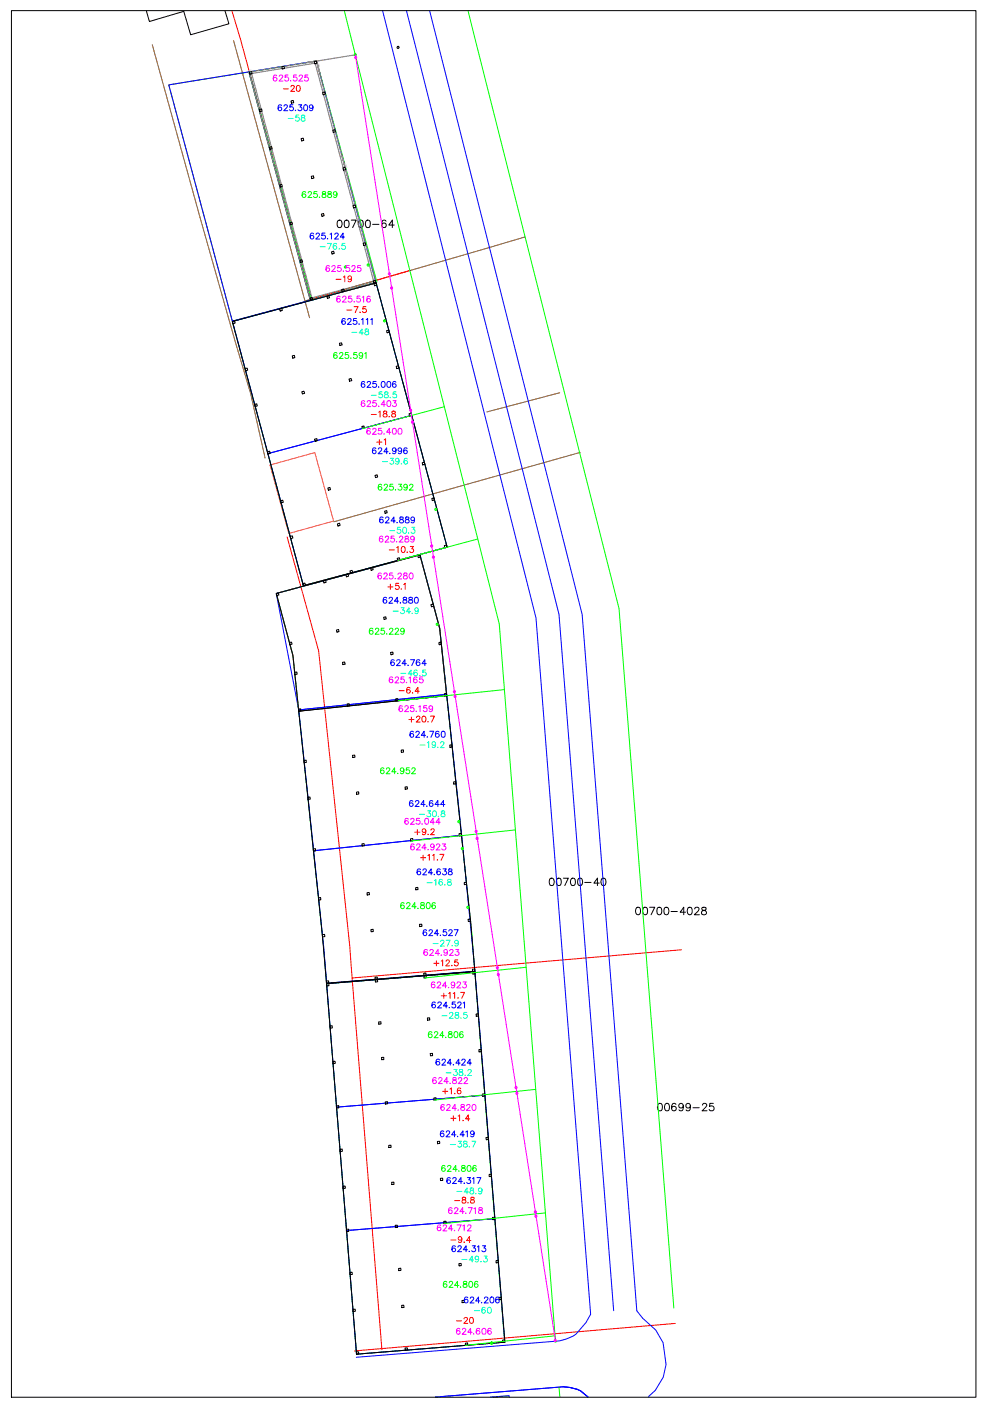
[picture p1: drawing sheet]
<svg xmlns="http://www.w3.org/2000/svg" width="297mm" height="420mm" viewBox="0 0 297 420" stroke-linecap="round" stroke-linejoin="round" font-family="sans-serif">
<!-- layer: objket -->
<path d="M80.9 139.5l13.5-3.8 5.6 20.6-13.4 3.7z" fill="none" stroke="#ff7f00" stroke-width=".3"/>
<!-- layer: muri -->
<path d="M45.6 13.4l14.3 51.8 15.2 52.8 4.4 19.4M70 12.2l22.8 83.1M157.4 71l-66 19.3M167.8 117.8l-21.9 5.7M173.9 135.7l-73.8 20.8" fill="none" stroke="#954a00" stroke-width=".3"/>
<!-- layer: Ndarjet -->
<path d="M69.5 3.2l2.6 8.6 21.2 77.9 29.6-8.6M86.1 161.1l9.4 34.1 9.3 88.4 9.7 121.2M204.3 284.8l-98.8 8.5M202.4 396.9l-96.1 8.2" fill="none" stroke="#f00" stroke-width=".3"/>
<!-- layer: kati 0 -->
<path d="M43.9 3.2l.9 3.2 10.3-3 2.1 7 11.4-3.3-1.2-3.9" fill="none" stroke="#000" stroke-width=".3"/>
<!-- layer: nr parcela -->
<g fill="none" stroke="#000" stroke-width=".3">
<path d="M101.3 66.1a.69 .69 0 0 1 1.1 .3 1.07 1.07 0 0 1 .1 1.3 1.07 1.07 0 0 1-1.2 .5l-.3-.9zM103.5 66.1a.69 .69 0 0 1 1 .3 1.07 1.07 0 0 1 .1 1.3 1.07 1.07 0 0 1-1.1 .5l-.3-.9zM105.3 66h1.5l-1.1 2.3M107.7 66.1a.7 .7 0 0 1 1.1 .3l.1 .6a.98 .98 0 0 1-.7 1.3h-.2a1.4 1.4 0 0 1-.3-2.2zM109.9 66.1a.7 .7 0 0 1 1 .3l.1 .6a.98 .98 0 0 1-.6 1.3h-.2a1.4 1.4 0 0 1-.3-2.2zM111.7 67.3h1.9M115.7 66.4a.64 .64 0 0 0-.6-.4 .64 .64 0 0 0-.6 .4v1.5a.68 .68 0 0 0 1.1 .1 .68 .68 0 0 0-.2-1 .68 .68 0 0 0-1 .5M118.2 67.5h-1.7l1.1-1.5v2.3M164.9 263.5a.74 .74 0 0 1 1.1 .3 1.05 1.05 0 0 1 .1 1.2 1.05 1.05 0 0 1-1.2 .5l-.3-.9zM167.1 263.5a.76 .76 0 0 1 1 .3l.1 .5a.93 .93 0 0 1-.8 1.3 1.39 1.39 0 0 1-.3-2.1zM168.9 263.4h1.4l-1 2.2M171.3 263.5a.76 .76 0 0 1 1.1 .3l.1 .5a.93 .93 0 0 1-.9 1.3 1.39 1.39 0 0 1-.3-2.1z"/>
<path d="M173.4 263.5a.74 .74 0 0 1 1.1 .3 1.05 1.05 0 0 1 .1 1.2 1.05 1.05 0 0 1-1.2 .5l-.3-.9zM175.3 264.6h1.9M179.6 264.9h-1.6l1.1-1.5v2.2M180.5 263.5a.76 .76 0 0 1 1 .3l.1 .5a.93 .93 0 0 1-.8 1.3 1.39 1.39 0 0 1-.3-2.1zM190.8 272.2a.76 .76 0 0 1 1.1 .3l.1 .6a.98 .98 0 0 1-.7 1.2h-.2a1.44 1.44 0 0 1-.3-2.1zM193 272.2a.76 .76 0 0 1 1 .3l.1 .6a.98 .98 0 0 1-.6 1.2h-.2a1.44 1.44 0 0 1-.3-2.1zM194.7 272.1h1.6l-1.1 2.2M197.2 272.2a.74 .74 0 0 1 1 .3 1.04 1.04 0 0 1 .2 1.3 1.04 1.04 0 0 1-1.2 .4l-.3-.8zM199.3 272.2a.74 .74 0 0 1 1.1 .3 1.04 1.04 0 0 1 .1 1.3 1.04 1.04 0 0 1-1.2 .4l-.3-.8zM201.1 273.4h1.9M205.5 273.6h-1.6l1-1.5v2.2M206.3 272.2a.76 .76 0 0 1 1.1 .3l.1 .6a.98 .98 0 0 1-.7 1.2h-.2a1.44 1.44 0 0 1-.3-2.1z"/>
<path d="M208.2 272.6l.2-.4 .7-.1 .3 .2 .1 .4-1.4 1.6h1.5M210.5 272.2v.7l.6 .2a.64 .64 0 0 1 .7 .6 .64 .64 0 0 1-.6 .6l-.7-.1-.2-.3a1.05 1.05 0 0 1 1.2-1v-.7zM197.4 331a.68 .68 0 0 1 1.1 .4v.5a.93 .93 0 0 1-.8 1.2 1.39 1.39 0 0 1-.3-2.1zM199.5 331a.68 .68 0 0 1 1.1 .4l.1 .5a.93 .93 0 0 1-.9 1.2 1.39 1.39 0 0 1-.3-2.1zM202.6 331.2a.64 .64 0 0 0-1-.2 1.24 1.24 0 0 0 .5 2.1 .7 .7 0 0 0 .6-.7 .7 .7 0 0 0-.7-.7 .7 .7 0 0 0-.7 .7M204.8 331.7a.68 .68 0 0 1-1 .5 .68 .68 0 0 1-.2-1.1 .68 .68 0 0 1 1.1 .1l.1 .5a1.02 1.02 0 0 1-.8 1.4l-.5-.3M206.9 331.7a.68 .68 0 0 1-.9 .5 .68 .68 0 0 1-.3-1.1 .68 .68 0 0 1 1.1 .1l.1 .5a1.02 1.02 0 0 1-.8 1.4l-.4-.3M207.7 332.2h1.9M210.6 331.4l.4-.5 .7 .2a.66 .66 0 0 1-.2 1l-1.1 1h1.5M213.8 330.9h-1l-.1 1a.78 .78 0 0 1 1.2 0 .78 .78 0 0 1-.2 1.1 .78 .78 0 0 1-1.1-.3"/>
</g>
<!-- layer: objektet e zhvndosura -->
<path d="M50.6 25.5l24-3.9 18.4 68.5-23.4 6.2zM74.8 21.6l20.1-3.3 18.1 66.3-19.6 5.3zM69.6 96.4l43.1-11.5 21.3 79.2-43.1 11.6zM82.8 178l43.1-11.6 5.9 22 9.6 91.2 .9 11.8-44.4 3.6-.9-11-9.2-87.4zM97.9 295l44.4-3.6 9 111.1-44.5 3.6zM147.9 419l4.6-.4 .1 .4" fill="none" stroke="#0f0" stroke-width=".3"/>
<!-- layer: nivelet model -->
<g fill="none" stroke="#00f" stroke-width=".3">
<path d="M114.7 3.2l46 182.1 16.3 208.8-1.4 2.5-3 3.5-.9 .6-2 .9-2 .5-60.9 4.9M121.8 3.2l45.8 181 16.3 208.9M128.8 3.2l45.7 181.1 16.4 208.8 1.8 2.3 3.9 3.5 2.2 3.8 .8 6.5a14.5 14.5 0 0 1-5.2 9.8M50.6 25.5l44.3-7.2 17.8 66.4-43.1 11.6zM74.6 21.6l18.4 68.4M69.7 96.4l43-11.5 10.7 39.7-43.1 11.4zM80.3 136l43.1-11.4 10.6 39.5-43 11.6zM82.8 178l43.1-11.6 5.9 22 2.1 19.8-44.4 4.7zM89.5 212.9l44.4-4.6 4.5 42.2-44.4 4.6zM94 255.2l44.4-4.7 4 40.8-44.5 3.6-.9-10.9zM97.9 295l44.5-3.6 3 37-44.5 3.6zM100.9 332l44.5-3.6 2.9 37.1-44.4 3.5z"/>
<path d="M103.9 369l44.4-3.5 3 37-44.5 3.6zM147 419l5.6-.4v.4M168.8 415.9a9.5 9.5 0 0 1 7.5 3.1 9.5 9.5 0 0 0-7.5-3.1l-38.3 3.1"/>
</g>
<!-- layer: 0 -->
<g fill="none" stroke="#000" stroke-width=".3">
<path d="M119.3 14.2h.1M69.6 96.4l43.1-11.5 21.3 79.2-43.1 11.6zM82.8 178l43.1-11.6 5.9 22 2.1 20.2-44.4 4.7-1.7-16.7zM89.5 213.3l44.4-4.7 7.2 67.7 1.2 15-44.4 3.6-1.3-14.6zM97.9 295l44.4-3.6 9 111.1-44.4 3.6z"/>
<circle cx="119.3" cy="14.2" r=".32"/>
</g>
<!-- layer: parking -->
<path d="M103.2 3.2l46.4 183.9 16.9 215.1M140.3 3.2l45.2 179.3 16.5 209.8M167.6 416l.2 3" fill="none" stroke="#0f0" stroke-width=".3"/>
<!-- layer: New_Structural - Bearing_Pen_No__184 -->
<path d="M95.1 19.3l.5-.1 .2 .9-.5 .1zM95.2 19.5l.3-.1 .1 .6h-.3zM74.8 21.1l.5-.1 .1 .4-.5 .1zM75 21.1h.2l.1 .3h-.3zM103.3 49.5l.5-.2 .2 .9-.5 .1zM103.4 49.6l.3-.1 .1 .6h-.3z" fill="none" stroke="#dbdbdb" stroke-width=".3"/>
<!-- layer: New_Structural - Bearing_Pen_No__22 -->
<g fill="none" stroke="#808080" stroke-width=".34">
<path d="M84.5 20l-9.1 1.5M92.2 18.7l2.7-.4 .7 2.6-.7-2.6zM94.3 19l-9.1 1.5M94.5 19.1l2.3 8.6M94.9 18.3l2.4 9.3M106.5 16.4l-21.4 3.5M74.6 21.6l3 11.3M74.8 21.6l2.9 11.3M75.4 22.2l2.9 10.5M77.8 33.5l2.8 10.7M77.9 33.5l2.9 10.7M78.4 33.3l2.9 10.7"/>
<path d="M84.6 20.5l-9.1 1.5M95.5 20.9l.3 1zM97 28.4l2.8 10.6M97.5 28.2l2.9 10.7M100 39.7l2.9 10.6M100.5 39.5l6 22M80.9 44.8l2.8 10.7M80.9 44.8l2.9 10.7M81.5 44.6l2.8 10.7M83.9 56.1l2.8 10.7M84 56.1l2.8 10.7M84.5 55.9l2.9 10.7"/>
<path d="M102.5 46.6l.7 2.6zM103 51l2.9 10.7M103.2 49.2l.1 .7zM103.9 52l.5 1.6zM86.9 67.5l2.9 10.6M87 67.4l2.9 10.7M87.5 67.2l2.9 10.7M90 78.8l2.8 10.6M90 78.7l2.9 10.7M90.6 78.6l2.9 10.6M106.1 62.3l2.9 10.7M106.6 62.2l2.9 10.6"/>
<path d="M109.1 73.6l2.9 10.7M109.6 73.5l2.9 10.6M102.4 86.9l-8.8 2.4M102.6 87.5l-8.9 2.3M111.9 84.4l-8.8 2.4M112.1 84.9l-8.9 2.4M112.1 85l-10.1 2.7M83 178.6l3.7 14.1M92.9 175.2l-9.5 2.6M101 172.9l-9.4 2.6M103.7 172.4l-10.1 2.7M114.4 169.5l-10.1 2.7"/>
<path d="M125.2 166.6l-10.1 2.7M126 167.1l3.8 14.1M86.9 193.4l.9 3.2 .5 5M130 181.8l1.8 6.6 .4 4.6M132.3 193.2l1.5 14.8M88.4 202.3l1.1 10.4M137.7 250h.6v.5M141 275.6v.3M97.8 294.3l.1 .6M142.3 290.7v.6M100.8 331.7l.1 .6M103.8 368.8l.1 .5"/>
<path d="M151.3 402.5l-.5 .1"/>
</g>
<!-- layer: shtylla def -->
<g fill="none" stroke="#000" stroke-width=".3">
<path d="M84.5 20l.6-.1 .2 .6-.7 .2zM94.2 18.4l.7-.1 .1 .7-.7 .1zM74.8 21.6l.6-.1 .2 .6-.7 .1zM77.7 32.9l.7-.2 .2 .6-.7 .2zM87.2 30.3l.7-.2 .2 .7-.7 .2zM96.7 27.7l.6-.1 .2 .6-.6 .2zM99.7 39l.7-.1 .1 .6-.6 .2zM80.8 44.2l.6-.2 .2 .6-.7 .2zM83.8 55.5l.7-.2 .1 .6-.6 .2zM90.3 41.6l.6-.2 .2 .7-.7 .2zM93.3 52.9l.6-.2 .2 .7-.6 .2zM102.8 50.3l.6-.1 .2 .7-.6 .1z"/>
<path d="M86.8 66.8l.7-.2 .2 .6-.7 .2zM89.9 78.1l.6-.2 .2 .6-.7 .2zM96.3 64.2l.7-.2 .2 .7-.7 .2zM99.4 75.5l.6-.2 .2 .7-.7 .2zM105.8 61.7l.7-.2 .1 .7-.6 .1zM108.8 73l.7-.2 .1 .7-.6 .1zM69.6 96.4l.7-.2 .2 .7-.7 .2zM83.8 92.6l.7-.1 .1 .6-.6 .2zM92.9 89.4l.7-.2 .1 .6-.6 .2zM98 88.8l.6-.1 .2 .6-.7 .2zM102.4 86.8l.6-.1 .2 .6-.6 .2zM111.9 84.3l.6-.2 .2 .7-.6 .1z"/>
<path d="M112.1 85l.6-.1 .2 .6-.6 .2zM115.9 99.2l.6-.2 .2 .6-.7 .2zM73.4 110.5l.7-.1 .2 .6-.7 .2zM87.6 106.7l.6-.1 .2 .6-.6 .2zM90.5 117.5l.6-.2 .2 .7-.7 .1zM101.7 103l.7-.2 .2 .6-.7 .2zM104.6 113.7l.6-.2 .3 .6-.7 .2zM118.7 109.9l.7-.2 .2 .6-.7 .2zM76.3 121.3l.7-.2 .1 .7-.6 .1zM80.1 135.5l.7-.2 .2 .7-.7 .2zM94.3 131.7l.7-.2 .1 .7-.6 .1zM108.5 127.9l.6-.2 .2 .7-.7 .1z"/>
<path d="M122.6 124.1l.6-.2 .2 .7-.6 .2zM126.5 138.8l.7-.2 .1 .6-.6 .2zM84.1 150.2l.7-.2 .1 .6-.6 .2zM98.3 146.4l.6-.2 .2 .6-.7 .2zM101.1 157.1l.7-.2 .1 .7-.6 .1zM112.4 142.6l.6-.2 .2 .7-.6 .1zM115.3 153.3l.6-.2 .2 .7-.7 .1zM129.4 149.5l.6-.2 .2 .7-.6 .1zM82.8 178l.6-.2 .2 .6-.6 .2zM87 160.9l.6-.2 .2 .6-.6 .3zM90.8 175l.6-.1 .2 .6-.7 .2zM96.9 174.2l.7-.2 .1 .6-.6 .2z"/>
<path d="M103.7 172.4l.6-.2 .2 .6-.7 .2zM104.9 171.2l.6-.2 .2 .7-.6 .2zM111.1 170.4l.6-.2 .2 .6-.6 .2zM119 167.4l.7-.1 .2 .6-.7 .2zM125.2 166.6l.7-.2 .1 .7-.6 .1zM133.2 163.6l.7-.1 .1 .6-.6 .2zM86.7 192.7l.7-.2 .1 .7-.6 .2zM100.8 188.9l.7-.1 .1 .6-.6 .2zM102.7 198.6l.6-.1 .2 .7-.7 .1zM115 185.1l.6-.1 .2 .6-.7 .2zM117.1 195.7l.6-.1 .2 .6-.7 .2zM129.2 181.3l.6-.1 .2 .6-.7 .2z"/>
<path d="M131.5 192.7l.7-.2 .1 .7-.6 .2zM88.3 201.6l.7-.1 .1 .7-.7 .1zM89.5 212.7l.6-.1 .1 .6-.7 .1zM104.1 211.1l.6-.1 .1 .7-.7 .1zM118.6 209.6l.7-.1v.7h-.6zM133.2 208h.6l.1 .6-.7 .1zM91.1 228.1l.7-.1v.7h-.6zM92.3 239.1l.6-.1 .1 .7h-.7zM105.7 226.5h.6l.1 .6-.7 .1zM106.8 237.5h.7l.1 .6-.7 .1zM120.2 225l.7-.1v.7l-.6 .1zM121.4 236l.6-.1 .1 .7-.6 .1z"/>
<path d="M134.8 223.4h.7v.6l-.6 .1zM136 234.5l.6-.1 .1 .7h-.7zM93.9 254.6l.7-.1v.7h-.6zM108.5 253.1l.6-.1 .1 .7h-.7zM123 251.6l.7-.1 .1 .7h-.7zM137.6 250h.7v.6l-.6 .1zM95.5 269.3l.6-.1 .1 .6-.7 .1zM110 267.7l.7-.1v.7l-.6 .1zM111.2 278.8l.6-.1 .1 .7h-.6zM124.6 266.2l.6-.1 .1 .7h-.7zM125.7 277.2h.7l.1 .6-.7 .1zM139.1 264.6h.7l.1 .6-.7 .1z"/>
<path d="M140.3 275.7l.7-.1 .1 .7-.7 .1zM96.6 280.3l.7-.1 .1 .7-.7 .1zM97.8 294.2l.7-.1 .1 .7-.7 .1zM97.9 295h.7v.6l-.7 .1zM112.4 293h.7v.6l-.7 .1zM112.5 293.8h.7v.6l-.7 .1zM127 291.9l.7-.1v.7h-.7zM127.1 292.6h.6l.1 .7h-.7zM141.6 290.7l.7-.1v.7l-.7 .1zM141.6 291.4h.7l.1 .7h-.7zM98.9 307.7l.7-.1v.7h-.6zM99.8 318.3h.6l.1 .6-.7 .1z"/>
<path d="M113.5 306.5l.7-.1v.7h-.7zM114.3 317.1h.7l.1 .7h-.7zM128.1 305.3l.7-.1v.7l-.7 .1zM128.9 315.9h.7l.1 .7h-.7zM142.7 304.1h.6l.1 .6-.7 .1zM143.6 314.8l.6-.1 .1 .7h-.7zM100.8 331.7l.7-.1 .1 .6-.7 .1zM115.4 330.5l.7-.1 .1 .7h-.7zM130 329.3l.7-.1 .1 .7h-.7zM144.6 328.1h.7l.1 .6-.7 .1zM101.9 344.7l.7-.1v.7h-.7zM102.8 355.7h.7v.7h-.7z"/>
<path d="M116.5 343.5l.7-.1v.7h-.7zM117.4 354.6l.7-.1v.7h-.7zM131.1 342.3h.6l.1 .6-.7 .1zM132 353.4l.7-.1v.7h-.7zM145.7 341.1h.6l.1 .6-.6 .1zM146.6 352.2l.6-.1 .1 .7-.7 .1zM103.8 368.7l.7-.1 .1 .7h-.7zM118.4 367.5l.7-.1 .1 .7h-.7zM133 366.3l.7-.1 .1 .7-.7 .1zM137.5 378.9h.7l.1 .7h-.7zM147.6 365.1h.7v.6l-.6 .1zM148.7 378.1l.7-.1v.6l-.7 .1z"/>
<path d="M104.9 381.6l.6-.1 .1 .7h-.7zM105.8 392.7l.7-.1v.6l-.7 .1zM119.5 380.4l.6-.1 .1 .7-.7 .1zM120.4 391.5l.6-.1 .1 .7h-.7zM138.5 390l.6-.1 .1 .7-.7 .1zM149.6 389.1h.6l.1 .6-.7 .1zM106.8 405.4h.7v.7h-.6zM121.4 404.3l.7-.1v.7h-.6zM139.5 402.8l.7-.1v.7l-.7 .1zM150.6 401.9l.7-.1v.7l-.6 .1z"/>
</g>
<!-- layer: ref -->
<g fill="none" stroke="#0f0" stroke-width=".3">
<path d="M106.5 16.4h.1M91.6 57.7l-.1-.2a.87 .87 0 0 0-1.1 .7 .87 .87 0 0 0 .7 1 .57 .57 0 0 0 .6-.5 .57 .57 0 0 0-.6-.6 .57 .57 0 0 0-.5 .5M92.4 57.9l.3-.4h.5l.2 .3-.3 .6-.8 .8h1.2M95 57.5h-.9v.7a.63 .63 0 0 1 .9 0 .63 .63 0 0 1-.1 .9 .63 .63 0 0 1-.9-.2M95.8 59.1v.1M96.7 57.5v.6l.8 .2 .2 .3a.59 .59 0 0 1-.6 .7 .59 .59 0 0 1-.6-.7l1.1-.7-.1-.4zM98.4 57.5v.6l.7 .2 .3 .3a.59 .59 0 0 1-.6 .7 .59 .59 0 0 1-.6-.7l1.1-.7-.1-.4zM101 58.1a.55 .55 0 0 1-.8 .4 .55 .55 0 0 1-.2-.8 .55 .55 0 0 1 .9 0l.1 .4a.84 .84 0 0 1-.7 1.1l-.3-.2M110.4 79.5h.1M103.5 80.1h.1M115.3 96.2h.1M101 106l-.1-.2a.87 .87 0 0 0-1 .6 .87 .87 0 0 0 .6 1.1 .55 .55 0 0 0 .6-.5 .55 .55 0 0 0-.5-.6 .55 .55 0 0 0-.6 .5"/>
<path d="M101.8 106.1l.3-.4 .5 .1 .2 .3-.3 .6-.8 .8h1.2M104.4 105.7h-.9v.8a.63 .63 0 0 1 .9 0 .63 .63 0 0 1-.1 .9 .63 .63 0 0 1-.9-.2M105.2 107.3v.1M106.9 105.7h-.8l-.1 .8a.63 .63 0 0 1 1 0 .63 .63 0 0 1-.2 .9 .63 .63 0 0 1-.9-.2M108.7 106.3a.55 .55 0 0 1-.7 .5 .55 .55 0 0 1-.3-.9 .55 .55 0 0 1 .9 .1l.1 .3a.84 .84 0 0 1-.7 1.2l-.3-.3M109.3 106.1l.4-.4v1.8M133.2 122l-24.6 6.5M114.4 145.5l-.1-.2a.87 .87 0 0 0-1.1 .6 .87 .87 0 0 0 .7 1.1 .55 .55 0 0 0 .6-.5 .55 .55 0 0 0-.5-.6 .55 .55 0 0 0-.6 .5M115.1 145.6l.4-.4h.3l.4 .4-.3 .5-.8 .9h1.1M117.8 145.2h-.9l-.1 .8a.63 .63 0 0 1 1 0 .63 .63 0 0 1-.1 .9 .63 .63 0 0 1-.9-.2M118.5 146.8l.1 .1M119.5 145.2h.9l-.5 .7a.59 .59 0 0 1 .4 .9 .59 .59 0 0 1-1-.1"/>
<path d="M122.1 145.8a.55 .55 0 0 1-.8 .5 .55 .55 0 0 1-.2-.9 .55 .55 0 0 1 .9 .1l.1 .3a.84 .84 0 0 1-.7 1.2l-.3-.3M122.8 145.6l.3-.4h.3l.4 .4-.3 .5-.8 .9h1.2M130.6 152.8h.1M143.2 161.6l-24 6.5M111.8 188.7l-.1-.2a.89 .89 0 0 0-1.1 .6 .89 .89 0 0 0 .7 1.1 .58 .58 0 0 0 .6-.5 .58 .58 0 0 0-.6-.6 .58 .58 0 0 0-.6 .5M112.5 188.8l.4-.4 .5 .1 .1 .2-1.1 1.5h1.2M115.1 188.4h-.8l-.1 .8a.63 .63 0 0 1 1 0 .63 .63 0 0 1-.1 .9 .63 .63 0 0 1-1-.2M115.9 190l.1 .1M116.8 188.8l.3-.4 .5 .1 .2 .2-1.1 1.5h1.2M118.4 188.8l.4-.4 .5 .1 .2 .2-1.1 1.5h1.1M121.2 189a.55 .55 0 0 1-.8 .5 .55 .55 0 0 1-.2-.9 .55 .55 0 0 1 .9 .1l.1 .3a.86 .86 0 0 1-.7 1.2l-.4-.2M131.1 187.3h.1"/>
<path d="M151.2 206.8l-31.9 3.4M115.1 230.5l-.1-.2a.87 .87 0 0 0-1.1 .7 .87 .87 0 0 0 .7 1 .55 .55 0 0 0 .5-.5 .55 .55 0 0 0-.5-.6 .55 .55 0 0 0-.6 .6M115.8 230.7l.4-.4h.5l.1 .3-.2 .6-.9 .8h1.2M118.7 231.5h-1.3l.9-1.2v1.7M119.2 231.9l.1 .1M121.1 230.9a.55 .55 0 0 1-.8 .4 .55 .55 0 0 1-.2-.8 .55 .55 0 0 1 .9 0l.1 .4a.84 .84 0 0 1-.7 1.1l-.3-.2M122.7 230.3h-.9v.7a.63 .63 0 0 1 .9 0 .63 .63 0 0 1-.1 1 .63 .63 0 0 1-.9-.3M123.4 230.7l.4-.4h.5l.2 .3-.3 .6-.8 .8h1.1M137.5 246.4h.1M138.6 254.5h.1M154.5 248.9l-31.4 3.3M121.1 270.9l-.3-.2a.97 .97 0 0 0-.7 .9 .97 .97 0 0 0 .6 .9 .55 .55 0 0 0 .5-.6 .55 .55 0 0 0-.5-.5 .55 .55 0 0 0-.6 .5"/>
<path d="M121.9 271.1l.3-.4h.4l.3 .3-.3 .7-.8 .8h1.2M124.8 271.9h-1.3l.8-1.2v1.8M125.3 272.3v.1M126.2 270.8v.5l1 .5-.1 .6-1-.1v-.5l1.1-.7-.1-.3zM128 270.8l.3-.1a.95 .95 0 0 1 .7 .9 .95 .95 0 0 1-.7 .9 1.17 1.17 0 0 1-.3-1.7zM130.5 270.9l-.4-.2a.97 .97 0 0 0-.7 .9 .97 .97 0 0 0 .6 .9 .55 .55 0 0 0 .6-.6 .55 .55 0 0 0-.6-.5 .55 .55 0 0 0-.5 .5M140.3 272.1h.1M157.7 290.1l-30.6 3.2M129.5 309.6l-.1-.1a.9 .9 0 0 0-1.1 .6 .9 .9 0 0 0 .6 1.1 .58 .58 0 0 0 .6-.5 .58 .58 0 0 0-.5-.6 .58 .58 0 0 0-.6 .5M130.2 309.8l.4-.4h.3l.3 .3-1.1 1.5h1.2M133.1 310.6h-1.3l.9-1.2v1.8M133.6 311l.1 .1"/>
<path d="M134.5 309.5v.5a.75 .75 0 0 1 .9 .2 .75 .75 0 0 1 0 .9h-.9a.75 .75 0 0 1 0-.9 .75 .75 0 0 1 .9-.2v-.5zM136.3 309.5l.3-.1a.95 .95 0 0 1 .7 .9 .95 .95 0 0 1-.7 .9 1.19 1.19 0 0 1-.3-1.7zM138.8 309.6l-.1-.1a.89 .89 0 0 0-1.1 .6 .89 .89 0 0 0 .7 1.1 .56 .56 0 0 0 .6-.5 .56 .56 0 0 0-.5-.6 .56 .56 0 0 0-.6 .5M160.6 326.7l-30.5 3.2M133.4 349.8l-.1-.2a.87 .87 0 0 0-1 .6 .87 .87 0 0 0 .6 1.1 .55 .55 0 0 0 .6-.5 .55 .55 0 0 0-.5-.6 .55 .55 0 0 0-.6 .5M134.2 349.9l.3-.4 .5 .1 .2 .3-.3 .5-.8 .9h1.2M137 350.7h-1.2l.8-1.2v1.8M137.5 351.1l.1 .1M138.5 349.6v.5l.7 .3 .3 .3a.59 .59 0 0 1-.6 .6 .59 .59 0 0 1-.6-.6l1.1-.8-.1-.3zM140.3 349.6l.2-.1a.92 .92 0 0 1 .7 .9 .92 .92 0 0 1-.7 .9 1.14 1.14 0 0 1-.2-1.7zM142.7 349.8l-.1-.2a.87 .87 0 0 0-1 .6 .87 .87 0 0 0 .6 1.1 .55 .55 0 0 0 .6-.5 .55 .55 0 0 0-.5-.6 .55 .55 0 0 0-.6 .5M163.5 363.7l-30.4 3.3"/>
<path d="M133.9 384.5l-.1-.1a.89 .89 0 0 0-1 .6 .89 .89 0 0 0 .6 1.1 .55 .55 0 0 0 .6-.5 .55 .55 0 0 0-.5-.6 .55 .55 0 0 0-.6 .5M134.7 384.7l.3-.4 .5 .1 .2 .3-.3 .5-.8 .9h1.2M137.5 385.5h-1.2l.8-1.2v1.8M138 385.9l.1 .1M139 384.4v.5l.7 .3 .3 .3a.59 .59 0 0 1-.6 .6 .59 .59 0 0 1-.6-.6l1.1-.8-.1-.3zM140.8 384.4a.89 .89 0 0 1 1 .6 .89 .89 0 0 1-.6 1.1h-.2a1.17 1.17 0 0 1-.2-1.7zM143.2 384.5l-.1-.1a.89 .89 0 0 0-1 .6 .89 .89 0 0 0 .6 1.1 .55 .55 0 0 0 .6-.5 .55 .55 0 0 0-.5-.6 .55 .55 0 0 0-.6 .5M147.4 402.9h.1M147.4 402.8h.1M166.4 400.6l-26.9 2.9M166.5 402.2h.1"/>
<circle cx="106.5" cy="16.4" r=".32"/>
<circle cx="110.3" cy="79.5" r=".32"/>
<circle cx="103.5" cy="80.1" r=".32"/>
<circle cx="115.3" cy="96.2" r=".32"/>
<circle cx="130.6" cy="152.8" r=".32"/>
<circle cx="131" cy="187.2" r=".32"/>
<circle cx="137.5" cy="246.4" r=".32"/>
<circle cx="138.6" cy="254.5" r=".32"/>
<circle cx="140.2" cy="272.1" r=".32"/>
<circle cx="147.3" cy="402.8" r=".32"/>
<circle cx="147.4" cy="402.8" r=".32"/>
<circle cx="166.5" cy="402.2" r=".32"/>
</g>
<g fill="none" stroke="#f0f" stroke-width=".3">
<path d="M106.5 16.4l60 385.7M106.6 17.3h.1M82.9 22.7l-.3-.2a.96 .96 0 0 0-.7 .9 .96 .96 0 0 0 .6 .9 .56 .56 0 0 0 .5-.6 .56 .56 0 0 0-.5-.5 .56 .56 0 0 0-.6 .5M83.7 22.9l.4-.4 .5 .1 .2 .2-.3 .6-.9 .9h1.2M86.4 22.5h-.9l-.1 .8a.64 .64 0 0 1 1 0 .64 .64 0 0 1-.1 .9 .64 .64 0 0 1-1-.2M87.1 24.1l.1 .1M88.9 22.5h-.8l-.1 .8a.64 .64 0 0 1 .9 0 .64 .64 0 0 1-.1 .9 .64 .64 0 0 1-.9-.2M89.7 22.9l.3-.4 .5 .1 .2 .2-1.1 1.5h1.2M92.3 22.5h-.9v.8a.64 .64 0 0 1 .9 0 .64 .64 0 0 1-.1 .9 .64 .64 0 0 1-.9-.2M98.7 79.9l-.1-.2a.87 .87 0 0 0-1 .7 .87 .87 0 0 0 .6 1 .55 .55 0 0 0 .6-.5 .55 .55 0 0 0-.5-.6 .55 .55 0 0 0-.6 .5M102.2 79.6h-.9l-.1 .8a.64 .64 0 0 1 1 0 .64 .64 0 0 1-.2 1 .64 .64 0 0 1-.9-.3M104.7 79.6h-.9v.8a.63 .63 0 0 1 .9 0 .63 .63 0 0 1-.1 .9 .63 .63 0 0 1-.9-.2"/>
<path d="M108.1 79.6h-.9l-.1 .8a.63 .63 0 0 1 1 0 .63 .63 0 0 1-.1 .9 .63 .63 0 0 1-.9-.2M99.5 80.1l.3-.5 .5 .1 .2 .3-.3 .6-.8 .8h1.2M101.9 89.1v-.2a.87 .87 0 0 0-1.1 .7 .87 .87 0 0 0 .6 1 .55 .55 0 0 0 .6-.5 .55 .55 0 0 0-.5-.6 .55 .55 0 0 0-.6 .5M102.7 89.3l.3-.5 .5 .1 .2 .3-.2 .6-.9 .8h1.2M102.9 81.3h.1M105.4 88.8h-.9l-.1 .8a.64 .64 0 0 1 1 0 .64 .64 0 0 1-.2 1 .64 .64 0 0 1-.9-.3M105.5 80.1l.3-.5 .5 .1 .2 .3-.3 .6-.8 .8h1.2M106.1 90.4l.1 .1M107.9 88.8h-.8l-.1 .8a.63 .63 0 0 1 .9 0 .63 .63 0 0 1-.1 .9 .63 .63 0 0 1-.9-.2M108.6 89.2l.4-.4v1.8M111 89.1l-.1-.2a.87 .87 0 0 0-1.1 .7 .87 .87 0 0 0 .6 1 .55 .55 0 0 0 .6-.5 .55 .55 0 0 0-.5-.6 .55 .55 0 0 0-.6 .5M116.7 82.1h.1"/>
<path d="M117.4 86.4h.1M109.3 120.4l-.1-.2a.87 .87 0 0 0-1 .7 .87 .87 0 0 0 .6 1 .55 .55 0 0 0 .6-.5 .55 .55 0 0 0-.5-.6 .55 .55 0 0 0-.6 .5M110.1 120.6l.3-.4h.5l.2 .3-.3 .6-.8 .8h1.2M111 128.7l-.1-.2a.87 .87 0 0 0-1.1 .7 .87 .87 0 0 0 .6 1 .55 .55 0 0 0 .6-.5 .55 .55 0 0 0-.5-.6 .55 .55 0 0 0-.6 .5M111.7 128.9l.4-.4h.5l.1 .3-.2 .6-.9 .8h1.2M112.7 120.2h-.9v.7a.65 .65 0 0 1 .9 0 .65 .65 0 0 1-.1 1 .65 .65 0 0 1-.9-.3M113.5 121.8h.1M114.3 128.5h-.8l-.1 .7a.63 .63 0 0 1 1 0 .63 .63 0 0 1-.2 .9 .63 .63 0 0 1-.9-.2M115.1 130.1h.1M115.5 121.3h-1.2l.8-1.1v1.7M116.2 120.2h.3a.92 .92 0 0 1 .6 .8 .92 .92 0 0 1-.6 .9 1.14 1.14 0 0 1-.3-1.7zM117.2 129.6h-1.3l.8-1.1v1.7"/>
<path d="M117.8 120.2h.9l-.5 .6a.59 .59 0 0 1 .5 1 .59 .59 0 0 1-1.1-.2M117.9 128.5h.2a.92 .92 0 0 1 .7 .8 .92 .92 0 0 1-.7 .9 1.14 1.14 0 0 1-.2-1.7zM119.5 128.5h.3a.92 .92 0 0 1 .7 .8 .92 .92 0 0 1-.7 .9 1.14 1.14 0 0 1-.3-1.7zM123.1 123h.1M123.7 126.6h.1M114.3 172.1l-.1-.2a.87 .87 0 0 0-1 .7 .87 .87 0 0 0 .6 1 .55 .55 0 0 0 .6-.5 .55 .55 0 0 0-.5-.6 .55 .55 0 0 0-.6 .5M114.7 161.1l-.1-.2a.87 .87 0 0 0-1 .6 .87 .87 0 0 0 .6 1.1 .55 .55 0 0 0 .6-.5 .55 .55 0 0 0-.5-.6 .55 .55 0 0 0-.6 .5M115.1 172.3l.3-.5 .5 .1 .2 .3-.3 .6-.8 .8h1.2M115.5 161.2l.3-.4 .5 .1 .2 .2-.3 .6-.8 .9h1.2M117.7 171.8h-.9v.8a.63 .63 0 0 1 .9 0 .63 .63 0 0 1-.1 .9 .63 .63 0 0 1-.9-.2M118.1 160.8h-.8l-.1 .8a.63 .63 0 0 1 .9-.1 .63 .63 0 0 1-.1 1 .63 .63 0 0 1-.9-.3M118.4 173.5h.1"/>
<path d="M118.9 162.4l.1 .1M119.3 172.3l.3-.5 .5 .1 .2 .3-.2 .6-.9 .8h1.2M119.7 161.2l.4-.4 .5 .1 .1 .2-.2 .6-.9 .9h1.2M121.1 171.9v.5l.7 .3 .3 .3a.59 .59 0 0 1-.6 .6 .59 .59 0 0 1-.6-.6l1.1-.7-.1-.4zM121.5 160.9v.5l.8 .2 .3 .4a.59 .59 0 0 1-.7 .6 .59 .59 0 0 1-.5-.8l1-.6-.1-.3zM122.9 171.9l.2-.1a.92 .92 0 0 1 .7 .9 .92 .92 0 0 1-.7 .9 1.14 1.14 0 0 1-.2-1.7zM124.2 161.4a.55 .55 0 0 1-.8 .5 .55 .55 0 0 1-.2-.9 .55 .55 0 0 1 .9 .1l.1 .3a.84 .84 0 0 1-.7 1.2l-.4-.3M129.4 163.8h.1M129.9 167.1h.1M117.7 203.3l-.1-.2a.87 .87 0 0 0-1.1 .6 .87 .87 0 0 0 .7 1.1 .55 .55 0 0 0 .6-.5 .55 .55 0 0 0-.5-.6 .55 .55 0 0 0-.6 .5M118.4 203.4l.4-.4 .5 .1 .2 .2-.3 .6-.8 .9h1.1M120.6 211.9l-.1-.2a.87 .87 0 0 0-1 .7 .87 .87 0 0 0 .6 1 .55 .55 0 0 0 .6-.5 .55 .55 0 0 0-.5-.6 .55 .55 0 0 0-.6 .5"/>
<path d="M121.1 203h-.9l-.1 .8a.63 .63 0 0 1 1-.1 .63 .63 0 0 1-.1 1 .63 .63 0 0 1-.9-.3M121.4 212.1l.3-.5h.3l.4 .4-.3 .6-.8 .8h1.2M121.8 204.6l.1 .1M122.6 203.3l.4-.3v1.8M124 211.6h-.9v.8a.63 .63 0 0 1 .9 0 .63 .63 0 0 1-.1 .9 .63 .63 0 0 1-.9-.2M124.8 213.2v.1M125 203.3l-.1-.2a.87 .87 0 0 0-1.1 .6 .87 .87 0 0 0 .7 1.1 .55 .55 0 0 0 .6-.5 .55 .55 0 0 0-.6-.6 .55 .55 0 0 0-.5 .5M125.5 212l.4-.4v1.8M126.7 203h-.8l-.2 .8a.65 .65 0 0 1 1-.1 .65 .65 0 0 1-.1 1 .65 .65 0 0 1-1-.3M127.9 211.6h-.9v.8a.63 .63 0 0 1 .9 0 .63 .63 0 0 1-.1 .9 .63 .63 0 0 1-.9-.2M129.7 212.2a.55 .55 0 0 1-.8 .5 .55 .55 0 0 1-.2-.9 .55 .55 0 0 1 .9 .1l.1 .3a.84 .84 0 0 1-.7 1.2l-.3-.2M136.2 207.4h.1"/>
<path d="M136.4 208.9h.1M122.3 245.7v-.2a.87 .87 0 0 0-1.1 .6 .87 .87 0 0 0 .6 1.1 .55 .55 0 0 0 .6-.5 .55 .55 0 0 0-.5-.6 .55 .55 0 0 0-.6 .5M123.1 245.8l.3-.4h.4l.3 .4-.2 .6-.9 .8h1.2M124.1 253.3l-.1-.1a.89 .89 0 0 0-1 .6 .89 .89 0 0 0 .6 1.1 .56 .56 0 0 0 .6-.5 .56 .56 0 0 0-.5-.6 .56 .56 0 0 0-.6 .5M124.9 253.5l.3-.4h.4l.3 .3-1.1 1.5h1.2M125.8 245.4h-.9l-.1 .8a.65 .65 0 0 1 1 0 .65 .65 0 0 1-.1 .9 .65 .65 0 0 1-1-.2M126.5 247l.1 .1M127.6 245.5l.2-.1a.92 .92 0 0 1 .7 .9 .92 .92 0 0 1-.7 .9 1.14 1.14 0 0 1-.2-1.7zM127.8 254.3h-1.3l.8-1.2v1.8M128.3 254.7l.1 .1M130.1 253.7a.55 .55 0 0 1-.7 .4 .55 .55 0 0 1-.2-.8 .55 .55 0 0 1 .8 0l.1 .4a.9 .9 0 0 1-.6 1.2l-.4-.3M130.3 246.6h-1.3l.8-1.2v1.8"/>
<path d="M130.8 253.5l.3-.4h.4l.3 .3-1.1 1.5h1.2M132 246.6h-1.3l.8-1.2v1.8M132.6 253.1h1l-.6 .7a.61 .61 0 0 1 .6 .5 .61 .61 0 0 1-.5 .7 .61 .61 0 0 1-.7-.5M142.7 249.4h.1M143 251.5h.1M128.1 285l-.1-.2a.87 .87 0 0 0-1.1 .7 .87 .87 0 0 0 .7 1 .57 .57 0 0 0 .6-.5 .57 .57 0 0 0-.6-.6 .57 .57 0 0 0-.6 .5M128.9 285.2l.3-.5 .5 .1 .2 .3-.3 .6-.8 .8h1.2M130.3 294.7l-.1-.1a.87 .87 0 0 0-1 .6 .87 .87 0 0 0 .6 1.1 .55 .55 0 0 0 .6-.5 .55 .55 0 0 0-.5-.6 .55 .55 0 0 0-.6 .5M131.1 294.9l.3-.4 .5 .1 .2 .2-.3 .6-.8 .9h1.2M131.7 285.9h-1.2l.8-1.2v1.8M132.2 286.4h.1M133.9 295.7h-1.2l.8-1.2v1.8"/>
<path d="M134.1 285.3a.55 .55 0 0 1-.7 .5 .55 .55 0 0 1-.3-.9 .55 .55 0 0 1 .9 .1l.1 .3a.84 .84 0 0 1-.7 1.2l-.3-.2M134.5 296.1v.1M134.8 285.2l.3-.5 .5 .1 .2 .3-.2 .6-.9 .8h1.2M136.3 295.1a.55 .55 0 0 1-.7 .4 .55 .55 0 0 1-.3-.8 .55 .55 0 0 1 .9 0l.1 .4a.84 .84 0 0 1-.7 1.2l-.3-.3M136.6 284.7h.9l-.5 .7a.59 .59 0 0 1 .4 1 .59 .59 0 0 1-1-.2M137 294.9l.3-.4 .6 .1 .1 .2-.2 .6-.9 .9h1.2M138.8 294.5h.9l-.5 .7a.59 .59 0 0 1 .5 .9 .59 .59 0 0 1-1.1-.2M149.1 290.3h.1M149.4 292.3h.1M130.7 323.4l-.1-.1a.55 .55 0 0 0-.8 .2v1.2a.57 .57 0 0 0 .9 .1 .57 .57 0 0 0-.2-.9 .57 .57 0 0 0-.8 .5M131.5 323.6l.3-.5h.4l.3 .4-.3 .6-.8 .9h1.2M133.1 331.5v-.2a.87 .87 0 0 0-1.1 .7 .87 .87 0 0 0 .6 1 .55 .55 0 0 0 .6-.5 .55 .55 0 0 0-.5-.6 .55 .55 0 0 0-.6 .5"/>
<path d="M133.9 331.7l.3-.5h.4l.3 .4-.2 .6-.9 .8h1.2M134.4 324.4h-1.3l.8-1.3v1.9M134.9 324.8l.1 .1M135.8 323.3v.5l.8 .2 .2 .4a.59 .59 0 0 1-.6 .6 .59 .59 0 0 1-.6-.6l.3-.4 .8-.2v-.4a.59 .59 0 0 0-.9-.1zM136.8 332.4h-1.2l.8-1.2v1.8M137.3 332.8l.1 .1M137.4 323.6l.4-.5h.3l.3 .4-.2 .6-.9 .9h1.2M138.3 331.3v.5l.7 .3 .3 .3a.59 .59 0 0 1-.6 .6 .59 .59 0 0 1-.6-.6l1.1-.7-.1-.4zM139.1 323.6l.3-.5h.4l.3 .4-.2 .6-.9 .9h1.2M139.9 331.7l.3-.5h.3l.4 .4-.3 .6-.8 .8h1.2M141.7 331.3l.3-.1a.92 .92 0 0 1 .7 .9 .92 .92 0 0 1-.7 .9 1.14 1.14 0 0 1-.3-1.7zM154.7 326.2h.1"/>
<path d="M154.9 327.9h.1M132.1 367.6l-.1-.2a.87 .87 0 0 0-1.1 .7 .87 .87 0 0 0 .7 1 .55 .55 0 0 0 .6-.5 .55 .55 0 0 0-.5-.6 .55 .55 0 0 0-.6 .5M132.8 367.8l.4-.5 .5 .1 .2 .3-.3 .6-.8 .8h1.1M135.5 362.4l-.1-.1a.87 .87 0 0 0-1.1 .6 .87 .87 0 0 0 .7 1.1 .55 .55 0 0 0 .6-.6 .55 .55 0 0 0-.6-.5 .55 .55 0 0 0-.5 .5M135.7 368.5h-1.2l.8-1.2v1.8M136.2 362.6l.4-.4 .5 .1 .1 .2-.2 .6-.9 .9h1.2M136.2 368.9l.1 .1M137 367.3h1.2l-.8 1.8M138.7 367.7l.4-.4v1.8M139.1 363.4h-1.3l.9-1.2v1.8M139.6 363.8l.1 .1M140.2 367.8l.3-.5 .5 .1 .2 .3-.3 .6-.8 .8h1.2"/>
<path d="M140.4 362.2h1.2l-.9 1.8M142.1 362.5l.4-.3v1.8M143.6 362.3v.5l1 .4-.1 .7-1-.1v-.6l1.1-.6-.1-.3zM160.5 363.5h.1M160.7 364.8h.1M137.8 398.6v-.1a.87 .87 0 0 0-1.1 .6 .87 .87 0 0 0 .6 1 .55 .55 0 0 0 .6-.5 .55 .55 0 0 0-.5-.6 .55 .55 0 0 0-.6 .6M138.6 398.8l.3-.4 .5 .1 .2 .2-.2 .6-.9 .8h1.2M141.5 399.6h-1.3l.9-1.2v1.7M142 400l.1 .1M143.8 398.6l-.1-.1a.87 .87 0 0 0-1.1 .6 .87 .87 0 0 0 .7 1 .55 .55 0 0 0 .5-.5 .55 .55 0 0 0-.5-.6 .55 .55 0 0 0-.6 .6M144.7 398.5a.88 .88 0 0 1 1.1 .6 .88 .88 0 0 1-.6 1h-.2a1.1 1.1 0 0 1-.3-1.6zM147.2 398.6l-.1-.1a.87 .87 0 0 0-1 .6 .87 .87 0 0 0 .6 1 .55 .55 0 0 0 .6-.5 .55 .55 0 0 0-.5-.6 .55 .55 0 0 0-.6 .6"/>
<path d="M166.5 402.1h.1"/>
<circle cx="106.6" cy="17.3" r=".32"/>
<circle cx="116.7" cy="82.1" r=".32"/>
<circle cx="117.4" cy="86.4" r=".32"/>
<circle cx="123.1" cy="123" r=".32"/>
<circle cx="123.6" cy="126.6" r=".32"/>
<circle cx="129.4" cy="163.7" r=".32"/>
<circle cx="129.9" cy="167.1" r=".32"/>
<circle cx="136.2" cy="207.4" r=".32"/>
<circle cx="136.4" cy="208.9" r=".32"/>
<circle cx="142.7" cy="249.3" r=".32"/>
<circle cx="143" cy="251.5" r=".32"/>
<circle cx="149.1" cy="290.2" r=".32"/>
<circle cx="149.4" cy="292.3" r=".32"/>
<circle cx="154.7" cy="326.2" r=".32"/>
<circle cx="154.9" cy="327.9" r=".32"/>
<circle cx="160.5" cy="363.5" r=".32"/>
<circle cx="160.6" cy="364.7" r=".32"/>
<circle cx="166.4" cy="402" r=".32"/>
</g>
<g fill="none" stroke="#f00" stroke-width=".3">
<path d="M84.9 26.6h1.5M87.2 26l.3-.4 .6 .1 .1 .3-.2 .6-.9 .8h1.2M89.1 25.7l.2-.1a.92 .92 0 0 1 .7 .9 .92 .92 0 0 1-.7 .9 1.14 1.14 0 0 1-.2-1.7zM100.7 83.7h1.5M102.9 83.1l.4-.4v1.8M103.9 93h1.6M105.4 83.3a.55 .55 0 0 1-.8 .5 .55 .55 0 0 1-.2-.9 .55 .55 0 0 1 .9 .1l.1 .3a.84 .84 0 0 1-.7 1.2l-.3-.2M106.1 92h1.2l-.8 1.7M107.9 93.6l.1 .1M109.7 92h-.9v.7a.63 .63 0 0 1 .9 0 .63 .63 0 0 1-.1 1 .63 .63 0 0 1-.9-.3M111.3 124.3h1.5M112.9 132.6h1.6"/>
<path d="M113.5 123.6l.4-.3v1.8M113.7 131.8v1.6M115 123.4v.5l.8 .2 .2 .4a.59 .59 0 0 1-.6 .6 .59 .59 0 0 1-.5-.6l1.1-.8-.1-.3zM115.1 131.9l.5-.3v1.8M116.6 124.9l.1 .1M117.6 123.4v.5l.7 .2 .3 .4a.59 .59 0 0 1-.6 .6 .59 .59 0 0 1-.6-.6l1.1-.8-.1-.3zM116.2 176h1.6M116.7 164.9h1.5M117 175.2v1.6M118.9 164.2l.4-.3v1.8M119.5 174.9h-.8l-.1 .8a.63 .63 0 0 1 .9 0 .63 .63 0 0 1-.1 1 .63 .63 0 0 1-.9-.3M120.3 176.6l.1 .1"/>
<path d="M120.5 164l.3-.1a.95 .95 0 0 1 .7 .9 .95 .95 0 0 1-.7 .9l-.3-.1-.2-.7zM121 175.3l.5-.4v1.9M122 165.5l.1 .1M123 163.9h.9l-.5 .7a.59 .59 0 0 1 .4 .9 .59 .59 0 0 1-1-.2M119.6 207.2h1.6M122.6 215.8h1.5M122.9 206.4l-.1-.2a.87 .87 0 0 0-1 .7 .87 .87 0 0 0 .6 1 .55 .55 0 0 0 .6-.5 .55 .55 0 0 0-.5-.6 .55 .55 0 0 0-.6 .5M123.3 215v1.5M123.7 207.7v.1M124.8 215.2l.4-.4h.3l.4 .3-.3 .6-.8 .8h1.1M125.7 207.3h-1.3l.9-1.2v1.8M126.7 214.9l.3-.1a.92 .92 0 0 1 .7 .9 .92 .92 0 0 1-.7 .8 1.07 1.07 0 0 1-.3-1.6z"/>
<path d="M128.3 216.4l.1 .1M129 214.8h1.2l-.8 1.7M124.3 249.6h1.6M125.1 248.8v1.5M126.1 257.2h1.5M126.8 256.5v1.5M127.6 249.1a.55 .55 0 0 1-.7 .5 .55 .55 0 0 1-.2-.9 .55 .55 0 0 1 .9 .1v.3a.84 .84 0 0 1-.6 1.2l-.4-.2M128.3 256.6l.4-.4v1.8M128.3 250.2h.1M129.2 249l.3-.4h.5l.2 .3-.3 .6-.8 .8h1.2M129.7 256.6l.4-.4v1.8M131.1 257.8l.1 .1"/>
<path d="M131.9 256.2h1.2l-.9 1.8M130 288.9h1.6M130.8 288.1v1.6M132.2 288.2l.5-.3v1.8M132.2 298.6h1.6M133 297.9v1.5M133.7 288.3l.3-.4h.4l.3 .3-.2 .6-.9 .9h1.2M134.5 298l.4-.4v1.8M135.4 289.5l.1 .1M135.8 298l.5-.4v1.8M137.2 287.9h-.8l-.1 .7a.63 .63 0 0 1 .9 0 .63 .63 0 0 1-.1 1 .63 .63 0 0 1-.9-.3M137.3 299.2l.1 .1"/>
<path d="M138 297.6h1.2l-.8 1.8M132.7 327.3h1.5M133.4 326.5v1.6M134.9 326.6l.4-.3v1.8M135.1 335.4h1.6M135.9 334.6v1.5M136.3 327.9l.1 .1M137.3 334.7l.5-.3v1.7M138.1 326.5l-.1-.1a.87 .87 0 0 0-1 .6 .87 .87 0 0 0 .6 1.1 .55 .55 0 0 0 .6-.6 .55 .55 0 0 0-.5-.5 .55 .55 0 0 0-.6 .5M138.8 336l.1 .1M140.8 335.5h-1.3l.9-1.1v1.7M138.6 359.1v.5l.8 .3 .3 .3a.59 .59 0 0 1-.6 .6 .59 .59 0 0 1-.6-.6l1.1-.7-.1-.4z"/>
<path d="M141.2 359.1v.5l.7 .3 .3 .3a.59 .59 0 0 1-.6 .6 .59 .59 0 0 1-.6-.6l1.1-.7-.1-.4zM135.1 371.9h1.6M136.3 360.1h1.5M138.4 371.4a.55 .55 0 0 1-.7 .5 .55 .55 0 0 1-.2-.8 .55 .55 0 0 1 .8 0l.1 .3a.84 .84 0 0 1-.6 1.2l-.4-.2M139.1 372.5h.1M140.3 360.7h.1M141.1 372h-1.2l.8-1.1v1.7M136.8 396.1h1.5M139.1 395.5l.3-.4h.4l.3 .3-.2 .6-.9 .9h1.2M141 395.2l.2-.1a.92 .92 0 0 1 .7 .9 .92 .92 0 0 1-.7 .9 1.14 1.14 0 0 1-.2-1.7z"/>
</g>
<g fill="none" stroke="#00f" stroke-width=".3">
<path d="M84.4 31.7l-.1-.2a.87 .87 0 0 0-1.1 .6 .87 .87 0 0 0 .7 1.1 .55 .55 0 0 0 .6-.5 .55 .55 0 0 0-.6-.6 .55 .55 0 0 0-.5 .5M85.1 31.8l.4-.4 .5 .1 .1 .3-.2 .6-.9 .8h1.2M87.8 31.4h-.8l-.1 .8a.63 .63 0 0 1 .9 0 .63 .63 0 0 1-.1 .9 .63 .63 0 0 1-.9-.2M88.6 33v.1M89.5 31.4h.9l-.5 .7a.59 .59 0 0 1 .5 1 .59 .59 0 0 1-1.1-.2M91.3 31.5l.2-.1a.92 .92 0 0 1 .7 .9 .92 .92 0 0 1-.7 .9 1.14 1.14 0 0 1-.2-1.7zM93.8 32a.55 .55 0 0 1-.7 .5 .55 .55 0 0 1-.3-.9 .55 .55 0 0 1 .9 .1l.1 .3a.84 .84 0 0 1-.7 1.2l-.3-.3M94 70.2l-.1-.2a.87 .87 0 0 0-1.1 .6 .87 .87 0 0 0 .7 1.1 .55 .55 0 0 0 .6-.5 .55 .55 0 0 0-.5-.6 .55 .55 0 0 0-.6 .5M94.7 70.3l.4-.4h.3l.4 .3-.3 .6-.8 .9h1.1M97.4 69.9h-.9l-.1 .8a.65 .65 0 0 1 1-.1 .65 .65 0 0 1-.1 1 .65 .65 0 0 1-.9-.3M98.2 71.5l.1 .1M98.9 70.2l.5-.3v1.8"/>
<path d="M100.4 70.3l.3-.4h.3l.4 .3-.3 .6-.8 .9h1.2M103.3 71.1h-1.3l.8-1.2v1.8M103.5 95.8l-.1-.2a.87 .87 0 0 0-1.1 .6 .87 .87 0 0 0 .7 1.1 .55 .55 0 0 0 .5-.5 .55 .55 0 0 0-.5-.6 .55 .55 0 0 0-.6 .5M104.2 95.9l.4-.4 .5 .1 .1 .3-.2 .5-.9 .9h1.2M106.8 95.5h-.8l-.1 .8a.63 .63 0 0 1 1 0 .63 .63 0 0 1-.2 .9 .63 .63 0 0 1-.9-.2M107.6 97.1l.1 .1M108.4 95.9l.4-.4v1.8M109.8 95.9l.4-.4v1.8M111.1 95.9l.4-.4v1.8M109.3 114.7l-.1-.2a.87 .87 0 0 0-1 .6 .87 .87 0 0 0 .6 1.1 .55 .55 0 0 0 .6-.5 .55 .55 0 0 0-.5-.6 .55 .55 0 0 0-.6 .5M110.1 114.8l.3-.4h.3l.4 .3-.3 .6-.8 .9h1.2M112.7 114.4h-.9v.8a.65 .65 0 0 1 .9-.1 .65 .65 0 0 1-.1 1 .65 .65 0 0 1-.9-.3"/>
<path d="M113.5 116l.1 .1M114.5 114.5l.3-.1a.92 .92 0 0 1 .7 .9 .92 .92 0 0 1-.7 .9 1.14 1.14 0 0 1-.3-1.7zM116.2 114.5l.3-.1a.92 .92 0 0 1 .6 .9 .92 .92 0 0 1-.6 .9 1.14 1.14 0 0 1-.3-1.7zM118.7 114.7l-.1-.2a.87 .87 0 0 0-1.1 .6 .87 .87 0 0 0 .7 1.1 .55 .55 0 0 0 .5-.5 .55 .55 0 0 0-.5-.6 .55 .55 0 0 0-.6 .5M112.6 134.5v-.1a.87 .87 0 0 0-1.1 .6 .87 .87 0 0 0 .6 1.1 .55 .55 0 0 0 .6-.5 .55 .55 0 0 0-.5-.6 .55 .55 0 0 0-.6 .5M113.4 134.7l.3-.4 .6 .1 .1 .2-.2 .6-.9 .9h1.3M116.3 135.5h-1.2l.8-1.2v1.8M116.8 135.9l.1 .1M118.7 134.9a.55 .55 0 0 1-.8 .5 .55 .55 0 0 1-.2-.9 .55 .55 0 0 1 .9 0l.1 .4a.84 .84 0 0 1-.7 1.2l-.3-.3M120.4 134.9a.55 .55 0 0 1-.8 .5 .55 .55 0 0 1-.2-.9 .55 .55 0 0 1 .9 0l.1 .4a.84 .84 0 0 1-.7 1.2l-.3-.3M122 134.5l-.1-.1a.87 .87 0 0 0-1 .6 .87 .87 0 0 0 .6 1.1 .55 .55 0 0 0 .6-.5 .55 .55 0 0 0-.5-.6 .55 .55 0 0 0-.6 .5M114.8 155.3l-.1-.2a.87 .87 0 0 0-1 .7 .87 .87 0 0 0 .6 1 .55 .55 0 0 0 .6-.5 .55 .55 0 0 0-.5-.6 .55 .55 0 0 0-.6 .5"/>
<path d="M115.6 155.5l.3-.5h.3l.4 .4-.3 .6-.8 .8h1.2M118.5 156.2h-1.3l.9-1.2v1.8M119 156.6l.1 .1M119.9 155.1v.5l.8 .3 .2 .3a.59 .59 0 0 1-.5 .6 .59 .59 0 0 1-.6-.6l1.1-.7-.1-.4zM121.6 155.1v.5l.8 .3 .2 .3a.59 .59 0 0 1-.6 .6 .59 .59 0 0 1-.5-.6l1.1-.7-.1-.4zM124.2 155.6a.55 .55 0 0 1-.7 .5 .55 .55 0 0 1-.2-.9 .55 .55 0 0 1 .9 .1v.3a.84 .84 0 0 1-.6 1.2l-.4-.2M115.9 179.4l-.1-.2a.87 .87 0 0 0-1.1 .6 .87 .87 0 0 0 .7 1.1 .55 .55 0 0 0 .6-.5 .55 .55 0 0 0-.6-.6 .55 .55 0 0 0-.5 .5M116.6 179.5l.4-.4 .5 .1 .1 .3-.2 .6-.9 .8h1.2M120.9 179.2v.5l.8 .3 .3 .3a.59 .59 0 0 1-.6 .6 .59 .59 0 0 1-.6-.6l1.1-.8-.1-.3zM122.6 179.2v.5l.8 .3 .3 .3a.59 .59 0 0 1-.7 .6 .59 .59 0 0 1-.4-.8l1-.6-.1-.3zM124.5 179.2l.2-.1a.92 .92 0 0 1 .7 .9 .92 .92 0 0 1-.7 .9 1.14 1.14 0 0 1-.2-1.7zM118.2 198.1l-.1-.2a.87 .87 0 0 0-1.1 .7 .87 .87 0 0 0 .6 1 .55 .55 0 0 0 .6-.5 .55 .55 0 0 0-.5-.6 .55 .55 0 0 0-.6 .5"/>
<path d="M118.9 198.3l.4-.5h.3l.3 .4-.2 .6-.9 .8h1.2M119.5 180.3h-1.3l.9-1.2v1.8M120 180.7l.1 .1M121.8 199h-1.3l.9-1.2v1.8M122.3 199.4l.1 .1M123.1 197.8h1.1l-.8 1.8M125.8 198.1l-.1-.2a.87 .87 0 0 0-1.1 .6 .87 .87 0 0 0 .7 1.1 .57 .57 0 0 0 .6-.5 .57 .57 0 0 0-.6-.6 .57 .57 0 0 0-.5 .5M127.8 199h-1.3l.8-1.2v1.8M123.9 219.6l-.3-.3a.96 .96 0 0 0-.7 .9 .96 .96 0 0 0 .6 .9 .56 .56 0 0 0 .5-.6 .56 .56 0 0 0-.5-.5 .56 .56 0 0 0-.6 .5M124.7 219.7l.3-.4 .5 .1 .2 .2-1.1 1.5h1.2M128.8 219.3h1.2l-.8 1.8M131.6 219.6l-.4-.3a.87 .87 0 0 0-.8 1 .87 .87 0 0 0 1 .7 .58 .58 0 0 0 0-1 .58 .58 0 0 0-.9 .5"/>
<path d="M132.5 219.4l.3-.1a.95 .95 0 0 1 .6 .9 .95 .95 0 0 1-.6 .9 1.17 1.17 0 0 1-.3-1.7zM127.6 220.5h-1.3l.8-1.2v1.8M128.1 221h.1M123.7 240.3v-.1a.87 .87 0 0 0-1.1 .6 .87 .87 0 0 0 .6 1.1 .55 .55 0 0 0 .6-.5 .55 .55 0 0 0-.5-.6 .55 .55 0 0 0-.6 .5M124.5 240.5l.4-.4h.3l.4 .3-.3 .6-.9 .9h1.2M127.4 241.3h-1.2l.8-1.2v1.8M127.9 241.7l.1 .1M129.7 240.3l-.1-.1a.87 .87 0 0 0-1 .6 .87 .87 0 0 0 .6 1.1 .55 .55 0 0 0 .6-.5 .55 .55 0 0 0-.5-.6 .55 .55 0 0 0-.6 .5M131.7 241.3h-1.3l.8-1.2v1.8M133.4 241.3h-1.3l.8-1.2v1.8M126 260.8l-.1-.1a.87 .87 0 0 0-1 .6 .87 .87 0 0 0 .6 1.1 .55 .55 0 0 0 .6-.6 .55 .55 0 0 0-.5-.5 .55 .55 0 0 0-.6 .5M126.8 261l.3-.4h.4l.3 .3-.2 .6-.9 .9h1.2"/>
<path d="M127.8 279.1v-.2a.87 .87 0 0 0-1.1 .6 .87 .87 0 0 0 .6 1.1 .55 .55 0 0 0 .6-.5 .55 .55 0 0 0-.5-.6 .55 .55 0 0 0-.6 .5M128.6 279.2l.3-.4 .6 .1 .1 .3-.2 .6-.9 .8h1.2M129.7 261.8h-1.3l.8-1.2v1.8M130.2 262.2l.1 .1M132 260.8l-.1-.1a.87 .87 0 0 0-1.1 .6 .87 .87 0 0 0 .6 1.1 .55 .55 0 0 0 .6-.6 .55 .55 0 0 0-.5-.5 .55 .55 0 0 0-.6 .5M132.8 260.6h1l-.5 .7a.61 .61 0 0 1 .4 .9 .61 .61 0 0 1-1.1-.2M133.8 278.8h-.9l-.1 .8a.63 .63 0 0 1 1 0 .63 .63 0 0 1-.1 .9 .63 .63 0 0 1-.9-.2M134.5 260.7v.5l.8 .2 .3 .4a.59 .59 0 0 1-.6 .6 .59 .59 0 0 1-.6-.6l1.1-.8-.1-.3zM134.5 279.2l.4-.4 .5 .1 .2 .3-.3 .6-.8 .8h1.1M136.1 278.8h1.2l-.8 1.8M131.5 280h-1.3l.9-1.2v1.8M132 280.4l.1 .1"/>
<path d="M130.5 300.8l-.1-.2a.87 .87 0 0 0-1.1 .6 .87 .87 0 0 0 .7 1.1 .55 .55 0 0 0 .6-.5 .55 .55 0 0 0-.6-.6 .55 .55 0 0 0-.5 .5M131.2 300.9l.4-.4 .5 .1 .2 .2-1.2 1.5h1.3M131.7 317.9v-.2a.87 .87 0 0 0-1.1 .7 .87 .87 0 0 0 .6 1 .57 .57 0 0 0 .6-.5 .57 .57 0 0 0-.5-.6 .57 .57 0 0 0-.6 .5M132.5 318.1l.3-.5h.4l.3 .4-.2 .6-.9 .8h1.2M134.2 301.7h-1.3l.8-1.2v1.8M134.7 302.1v.1M135.4 318.8h-1.3l.9-1.2v1.8M135.9 319.2l.1 .1M136.4 300.5h-.8l-.1 .8a.63 .63 0 0 1 1-.1 .63 .63 0 0 1-.2 1 .63 .63 0 0 1-.9-.3M137.2 300.9l.3-.4h.4l.3 .3-.2 .6-.9 .9h1.2M137.9 318.8h-1.2l.8-1.2v1.8M138.4 318.1l.4-.5h.3l.3 .4-.2 .6-.9 .8h1.2"/>
<path d="M138.8 300.8l.4-.3v1.8M141.3 318.8h-1.3l.9-1.2v1.8M133 339.4l-.1-.2a.87 .87 0 0 0-1 .7 .87 .87 0 0 0 .6 1 .55 .55 0 0 0 .6-.5 .55 .55 0 0 0-.5-.6 .55 .55 0 0 0-.6 .5M133.8 339.6l.3-.5 .5 .1 .2 .3-.3 .6-.8 .8h1.2M139.6 339.5l.5-.4v1.8M142.1 339.7a.55 .55 0 0 1-.7 .5 .55 .55 0 0 1-.3-.9 .55 .55 0 0 1 .9 .1l.1 .3a.84 .84 0 0 1-.7 1.2l-.3-.2M135 353.4l-.1-.2a.87 .87 0 0 0-1.1 .7 .87 .87 0 0 0 .7 1 .55 .55 0 0 0 .5-.5 .55 .55 0 0 0-.5-.6 .55 .55 0 0 0-.6 .5M135.7 353.6l.4-.4h.5l.1 .3-.2 .6-.9 .8h1.2M136.7 340.3h-1.3l.8-1.2v1.8M137.2 340.8h.1M138.6 354.3h-1.3l.9-1.1v1.7M139.1 354.8l-.1 .1h.2"/>
<path d="M139.2 340.3h-1.3l.9-1.2v1.8M140.1 353.2h.9l-.5 .6a.59 .59 0 0 1 .4 1 .59 .59 0 0 1-1-.2M141.6 353.5l.4-.3v1.7M143 353.2h1.1l-.8 1.7M136.5 373.9l-.1-.2a.87 .87 0 0 0-1.1 .6 .87 .87 0 0 0 .7 1.1 .55 .55 0 0 0 .6-.5 .55 .55 0 0 0-.5-.6 .55 .55 0 0 0-.6 .5M137.2 374l.4-.4 .5 .1 .2 .2-.3 .6-.8 .9h1.1M140.1 374.8h-1.2l.8-1.2v1.8M140.6 375.2l.1 .1M141.6 373.6h.9l-.5 .7a.59 .59 0 0 1 .4 .9 .59 .59 0 0 1-1-.2M143.1 373.9l.4-.3v1.8M144.6 373.6h.9l-.5 .7a.59 .59 0 0 1 .5 .9 .59 .59 0 0 1-1.1-.2M140.2 389.2l-.1-.1a.87 .87 0 0 0-1 .6 .87 .87 0 0 0 .6 1.1 .55 .55 0 0 0 .6-.6 .55 .55 0 0 0-.5-.5 .55 .55 0 0 0-.6 .5"/>
<path d="M141 389.4l.3-.4 .5 .1 .2 .2-.3 .6-.8 .9h1.2M143.8 390.2h-1.2l.8-1.2v1.8M144.4 390.6v.1M145.2 389.4l.3-.4 .8 .3-1.2 1.5h1.2M147.1 389.1l.3-.1a.92 .92 0 0 1 .6 .9 .92 .92 0 0 1-.6 .9 1.14 1.14 0 0 1-.3-1.7zM149.6 389.2l-.1-.1a.87 .87 0 0 0-1.1 .6 .87 .87 0 0 0 .7 1.1 .55 .55 0 0 0 .5-.6 .55 .55 0 0 0-.5-.5 .55 .55 0 0 0-.6 .5"/>
</g>
<g fill="none" stroke="#0ff" stroke-width=".3">
<path d="M86.4 35.5h1.5M89.6 34.5h-.9l-.1 .8a.64 .64 0 0 1 1 0 .64 .64 0 0 1-.1 .9 .64 .64 0 0 1-.9-.2M90.4 34.6v.5a.75 .75 0 0 1 .9 .3 .75 .75 0 0 1 0 .9h-.9a.75 .75 0 0 1 0-.9 .75 .75 0 0 1 .9-.3v-.5zM96 74h1.5M98.2 73h1.2l-.9 1.8M100.9 73.3l-.1-.2a.87 .87 0 0 0-1.1 .6 .87 .87 0 0 0 .7 1.1 .55 .55 0 0 0 .6-.5 .55 .55 0 0 0-.5-.6 .55 .55 0 0 0-.6 .5M101.6 74.6l.1 .1M103.4 73h-.8l-.1 .8a.63 .63 0 0 1 .9-.1 .63 .63 0 0 1-.1 1 .63 .63 0 0 1-.9-.3M105.5 99.7h1.5M108.9 99.8h-1.2l.8-1.1v1.7M109.5 98.7v.5l.8 .3 .2 .3a.59 .59 0 0 1-.6 .7 .59 .59 0 0 1-.6-.7l1.1-.7v-.4zM111.3 118.5h1.5"/>
<path d="M114.5 117.5h-.8l-.1 .8a.63 .63 0 0 1 .9 0 .63 .63 0 0 1-.1 .9 .63 .63 0 0 1-.9-.2M115.4 117.6v.5l.7 .3 .3 .3a.59 .59 0 0 1-.6 .6 .59 .59 0 0 1-.6-.6l1.1-.7-.1-.4zM117 119.1l.1 .1M118.7 117.5h-.8l-.1 .8a.63 .63 0 0 1 1 0 .63 .63 0 0 1-.2 .9 .63 .63 0 0 1-.9-.2M114.6 138.4h1.6M117 137.4h.9l-.5 .7a.59 .59 0 0 1 .5 1 .59 .59 0 0 1-1.1-.2M119.6 138a.55 .55 0 0 1-.7 .5 .55 .55 0 0 1-.2-.9 .55 .55 0 0 1 .8 .1l.1 .3a.84 .84 0 0 1-.6 1.2l-.4-.2M120.3 139l.1 .1M122.1 137.7l-.1-.2a.87 .87 0 0 0-1 .6 .87 .87 0 0 0 .6 1.1 .55 .55 0 0 0 .6-.5 .55 .55 0 0 0-.5-.6 .55 .55 0 0 0-.6 .5M116.8 159.1h1.5M120 158.1h-.8l-.1 .8a.63 .63 0 0 1 .9 0 .63 .63 0 0 1-.1 .9 .63 .63 0 0 1-.9-.2M120.9 158.2l.3-.1a.95 .95 0 0 1 .7 .9 .95 .95 0 0 1-.7 .9h-.3l-.2-.8z"/>
<path d="M122.5 159.8l.1 .1M123.4 158.1h.9l-.5 .7a.6 .6 0 0 1 .6 .6 .6 .6 0 0 1-.5 .6 .6 .6 0 0 1-.7-.4M117.8 183.3h1.6M120.2 182.3h1l-.5 .6a.59 .59 0 0 1 .4 1 .59 .59 0 0 1-1-.2M123 183.4h-1.2l.8-1.1v1.7M123.5 183.9l.1 .1M125.4 182.9a.55 .55 0 0 1-.8 .4 .55 .55 0 0 1-.2-.8 .55 .55 0 0 1 .9 0l.1 .4a.84 .84 0 0 1-.7 1.1l-.3-.2M120.1 201.9h1.6M123.6 202.1h-1.3l.9-1.2v1.8M125.1 201.2l-.1-.2a.87 .87 0 0 0-1.1 .6 .87 .87 0 0 0 .6 1.1 .55 .55 0 0 0 .6-.5 .55 .55 0 0 0-.5-.6 .55 .55 0 0 0-.6 .5M125.8 202.5l.1 .1M127.6 200.9h-.9v.8a.63 .63 0 0 1 .9 0 .63 .63 0 0 1-.1 .9 .63 .63 0 0 1-.9-.2"/>
<path d="M125.9 223.4h1.5M128.1 222.8l.4-.4v1.8M130.6 223a.55 .55 0 0 1-.8 .5 .55 .55 0 0 1-.2-.9 .55 .55 0 0 1 .9 .1l.1 .3a.84 .84 0 0 1-.7 1.2l-.4-.2M131.2 224l.1 .1M132.1 222.9l.3-.5h.4l.3 .4-.3 .6-.8 .8h1.2M125.7 244.2h1.6M128.1 243.2h.9l-.5 .7a.59 .59 0 0 1 .5 .9 .59 .59 0 0 1-1.1-.2M129.9 243.3l.2-.1a.92 .92 0 0 1 .7 .9 .92 .92 0 0 1-.7 .9 1.14 1.14 0 0 1-.2-1.7zM131.4 244.8l.1 .1M132.3 243.3v.5l.8 .2 .3 .4a.59 .59 0 0 1-.7 .6 .59 .59 0 0 1-.5-.8l1.1-.6-.1-.3zM128 264.7h1.5M130.2 264l.4-.3v1.8"/>
<path d="M132.6 264l-.1-.2a.87 .87 0 0 0-1.1 .6 .87 .87 0 0 0 .7 1.1 .55 .55 0 0 0 .6-.5 .55 .55 0 0 0-.5-.6 .55 .55 0 0 0-.6 .5M133.4 265.3v.1M134.3 263.8v.5l.7 .3 .3 .3a.59 .59 0 0 1-.6 .6 .59 .59 0 0 1-.6-.6l1.1-.8-.1-.3zM129.8 283h1.5M132.1 282.4l.3-.4h.5l.2 .3-.3 .6-.8 .8h1.2M133.7 282h1.2l-.8 1.7M135.5 283.6h.1M137.4 282.5a.55 .55 0 0 1-.8 .5 .55 .55 0 0 1-.2-.8 .55 .55 0 0 1 .9 0l.1 .3a.84 .84 0 0 1-.7 1.2l-.3-.2M132.5 304.6h1.5M134.7 304.1l.4-.5 .5 .1 .2 .3-.3 .6-.8 .8h1.1M136.5 303.7v.5l.8 .3 .2 .3a.59 .59 0 0 1-.6 .6 .59 .59 0 0 1-.5-.6l1.1-.7-.1-.4zM138.1 305.2l.1 .1"/>
<path d="M139.9 303.6h-.8l-.1 .8a.63 .63 0 0 1 .9 0 .63 .63 0 0 1-.1 .9 .63 .63 0 0 1-.9-.2M133.7 321.7h1.5M136.1 320.7h.9l-.5 .7a.6 .6 0 0 1 .6 .6 .6 .6 0 0 1-.5 .6 .6 .6 0 0 1-.7-.4M137.8 320.8v.5a.75 .75 0 0 1 .8 .3 .75 .75 0 0 1 0 .9h-.8a.75 .75 0 0 1 0-.9 .75 .75 0 0 1 .8-.3v-.5zM139.4 322.4l.1 .1M140.3 321.2l.3-.5 .5 .1 .2 .3-1.1 1.5h1.2M135 343.3h1.5M136.9 357.3h1.6M137.4 342.2h.9l-.5 .7a.59 .59 0 0 1 .4 1 .59 .59 0 0 1-1-.2M139.1 342.3v.5l.7 .3 .3 .3a.59 .59 0 0 1-.6 .6 .59 .59 0 0 1-.6-.6l1.1-.7-.1-.4zM140.4 357.5h-1.3l.9-1.3v1.9M140.7 343.8l.1 .1"/>
<path d="M141 356.3v.5a.75 .75 0 0 1 .8 .3 .75 .75 0 0 1 .1 .9h-.9a.75 .75 0 0 1 0-.9 .75 .75 0 0 1 .9-.3v-.5zM141.4 342.2h1.2l-.8 1.8M142.6 357.9l.1 .1M144.5 356.8a.55 .55 0 0 1-.8 .5 .55 .55 0 0 1-.2-.9 .55 .55 0 0 1 .9 .1l.1 .3a.86 .86 0 0 1-.7 1.3l-.3-.3M138.4 377.7h1.6M141.9 377.9h-1.3l.9-1.2v1.8M143.5 377.3a.55 .55 0 0 1-.8 .5 .55 .55 0 0 1-.2-.9 .55 .55 0 0 1 .9 .1l.1 .3a.84 .84 0 0 1-.7 1.2l-.3-.3M144.1 378.3l.1 .1M145.1 376.7h.9l-.5 .7a.59 .59 0 0 1 .4 .9 .59 .59 0 0 1-1-.2M142.2 393.1h1.5M145.4 392.3l-.1-.2a.87 .87 0 0 0-1 .7 .87 .87 0 0 0 .6 1 .55 .55 0 0 0 .6-.5 .55 .55 0 0 0-.5-.6 .55 .55 0 0 0-.6 .5M146.3 392.1h.3a.92 .92 0 0 1 .7 .9 .92 .92 0 0 1-.7 .8 1.14 1.14 0 0 1-.3-1.7z"/>
</g>
<path d="M3.4 3.2h289.1v415.8h-289.1z" fill="none" stroke="#000" stroke-width=".3"/>
</svg>
